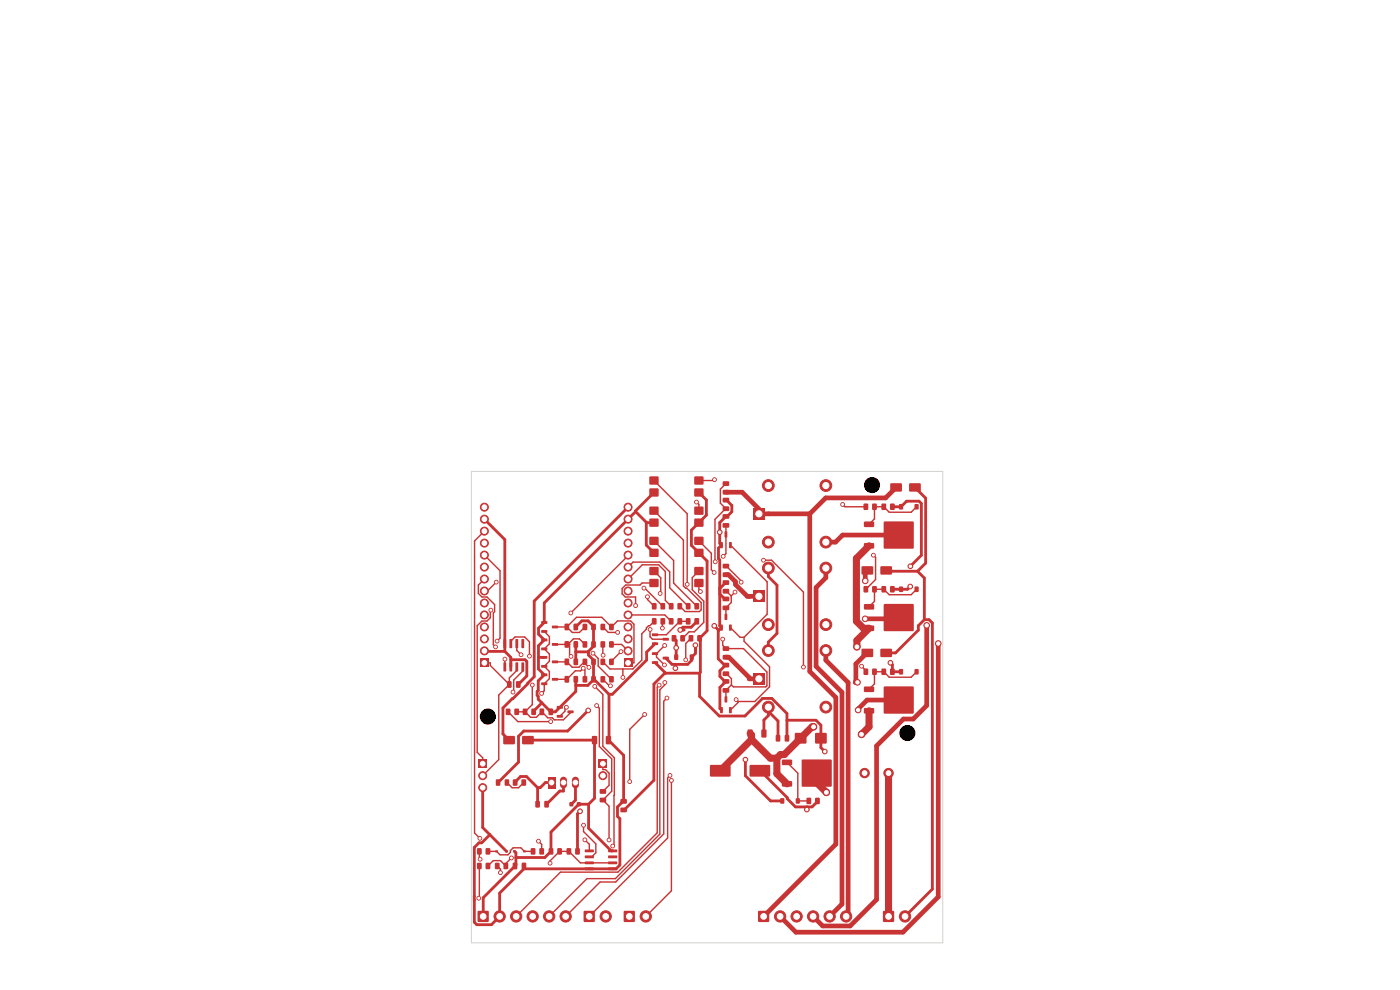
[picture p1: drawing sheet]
<svg xmlns="http://www.w3.org/2000/svg" width="297mm" height="210mm" viewBox="0 0 297 210" stroke-linecap="round" stroke-linejoin="round" font-family="sans-serif">
<g fill="#c83434">
<path d="M188.9 106.9l.7-.1 .2 .2v1l-.1 .2h-.7l-.2-.2z"/>
<path d="M187 106.9l.7-.1 .3 .2v1l-.2 .2h-.6l-.2-.2z"/>
<path d="M164.6 155.9h.7l.2 .1v1.1l-.1 .2h-.6l-.2-.1z"/>
<path d="M166.5 155.9h.7l.2 .1v1.1l-.1 .2h-.6l-.2-.1z"/>
<path d="M138.3 128l.7-.1 .3 .2v1l-.2 .2h-.6l-.2-.2z"/>
<path d="M140.2 128l.7-.1 .2 .2v1l-.1 .2h-.7l-.2-.2z"/>
<path d="M165.6 169.4h.7v1h-.7z"/>
<path d="M168.9 169.4h.7v1h-.7z"/>
<path d="M116.2 164.8h1.6v2.5h-1.6z"/>
</g>
<path d="M119.5 165.5v1M122.1 165.5v1" fill="none" stroke="#c83434" stroke-width="1.5"/>
<g fill="#c83434">
<path d="M183.3 110.7l2-.1 .2 .3-.1 .8-.2 .1h-1.8l-.1-.2z"/>
<path d="M187.5 110.7h6.3v5.6h-6.3z"/>
<path d="M183.3 115.3l2-.1 .2 .2-.1 .8-.2 .2h-1.8l-.1-.3z"/>
<path d="M113.6 169.9h.7l.2 .1v1.1l-.1 .2h-.6l-.2-.1z"/>
<path d="M115.5 169.9h.7l.2 .1v1.1l-.1 .2h-.6l-.2-.1z"/>
<path d="M142.5 134.8l.7-.1 .3 .2v1l-.2 .2h-.6l-.2-.2z"/>
<path d="M144.4 134.8l.7-.1 .2 .2v1l-.1 .2h-.7l-.2-.2z"/>
<path d="M145.5 128l.7-.1 .3 .2v1l-.2 .2h-.6l-.2-.2z"/>
<path d="M147.4 128l.7-.1 .2 .2v1l-.1 .2h-.7l-.2-.2z"/>
<path d="M153.4 139l1.1-.1 .2 .3v.6l-.3 .1h-.9l-.2-.2z"/>
<path d="M153.4 137.1h1.1l.2 .2v.6l-.3 .2h-.9l-.2-.2z"/>
<path d="M145.5 131.2l.7-.1 .3 .2v1l-.2 .2h-.6l-.2-.2z"/>
<path d="M147.4 131.2l.7-.1 .2 .2v1l-.1 .2h-.7l-.2-.2z"/>
<path d="M153.4 104l1.1-.1 .2 .3v.6l-.3 .1h-.9l-.2-.2z"/>
<path d="M153.4 102.1h1.1l.2 .2v.6l-.3 .2h-.9l-.2-.2z"/>
<path d="M138.3 131.2l.7-.1 .3 .2v1l-.2 .2h-.6l-.2-.2z"/>
<path d="M140.2 131.2l.7-.1 .2 .2v1l-.1 .2h-.7l-.2-.2z"/>
<path d="M153.3 111h1.3l.1 .2v.6l-.2 .2-1.1-.1-.1-.2z"/>
<path d="M153.3 109.1h1.3l.1 .2v.6l-.2 .2-1.1-.1-.1-.2z"/>
<path d="M123.6 136.1l.7-.1 .3 .2v1l-.2 .2h-.6l-.2-.2z"/>
<path d="M125.5 136.1l.7-.1 .2 .2v1l-.1 .2h-.7l-.2-.2z"/>
<path d="M132.4 193.3h2.2v2.2h-2.2z"/>
</g>
<circle cx="137" cy="194.4" r="1.2" fill="#c83434" stroke="#c83434" stroke-width=".21"/>
<g fill="#c83434">
<path d="M182.8 120.2h2.4v1.6h-2.4z"/>
<path d="M186.8 120.2h2.4v1.6h-2.4z"/>
<path d="M116.4 180l.7-.1 .3 .2v1l-.2 .2h-.6l-.2-.2z"/>
<path d="M118.3 180l.7-.1 .2 .2v1l-.1 .2h-.6l-.3-.2z"/>
</g>
<g fill="#c83434" stroke="#c83434" stroke-width=".21">
<circle cx="188.5" cy="164" r="1"/>
<circle cx="183.4" cy="164" r="1"/>
</g>
<g fill="#c83434">
<path d="M171.1 169.3l.7-.1 .3 .2v1l-.2 .2h-.6l-.2-.2z"/>
<path d="M173 169.3l.7-.1 .2 .2v1l-.1 .2h-.7l-.2-.2z"/>
<path d="M127.3 169.3l1.1-.1 .2 .3v.6l-.3 .1h-.9l-.2-.2z"/>
<path d="M127.3 167.4h1.1l.2 .2v.6l-.3 .2h-.9l-.2-.2z"/>
<path d="M123.9 193.3h2.2v2.2h-2.2z"/>
</g>
<circle cx="128.5" cy="194.4" r="1.2" fill="#c83434" stroke="#c83434" stroke-width=".21"/>
<g fill="#c83434">
<path d="M183.2 106.9l.7-.1 .3 .2v1l-.2 .2h-.6l-.2-.2z"/>
<path d="M185.1 106.9l.7-.1 .2 .2v1l-.1 .2h-.7l-.2-.2z"/>
<path d="M101.4 193.3h2.2v2.2h-2.2z"/>
</g>
<g fill="#c83434" stroke="#c83434" stroke-width=".21">
<circle cx="106" cy="194.4" r="1.2"/>
<circle cx="109.5" cy="194.4" r="1.2"/>
<circle cx="113" cy="194.4" r="1.2"/>
<circle cx="116.5" cy="194.4" r="1.2"/>
<circle cx="120" cy="194.4" r="1.2"/>
</g>
<g fill="#c83434">
<path d="M153.4 107.5l1.1-.1 .2 .3v.6l-.3 .1h-.9l-.2-.2z"/>
<path d="M153.4 105.6h1.1l.2 .2v.6l-.3 .2h-.9l-.2-.2z"/>
<path d="M152.8 132.5l.5 .1v1.2l-.5-.1z"/>
<path d="M154.7 132.5l.5 .1v1.2l-.5-.1z"/>
<path d="M153.7 130.2l.6 .1-.1 1.2-.5-.1z"/>
<path d="M188.9 124.4l.7-.1 .2 .2v1l-.1 .2h-.7l-.2-.2z"/>
<path d="M187 124.4l.7-.1 .3 .2v1l-.2 .2h-.6l-.2-.2z"/>
<path d="M112.6 180l.7-.1 .3 .2v1l-.2 .2h-.6l-.2-.2z"/>
<path d="M114.5 180l.7-.1 .2 .2v1l-.1 .2h-.6l-.3-.2z"/>
<path d="M190.8 142h.7v1h-.7z"/>
<path d="M194.1 142h.7v1h-.7z"/>
<path d="M137.8 120.3h1.9v1.6h-1.9z"/>
<path d="M137.8 122.9h1.9v1.6h-1.9z"/>
<path d="M147.3 122.9h1.9v1.6h-1.9z"/>
<path d="M147.3 120.3h1.9v1.6h-1.9z"/>
<path d="M101.6 161.2h1.6v1.7h-1.6z"/>
</g>
<g fill="#c83434" stroke="#c83434" stroke-width=".21">
<circle cx="102.4" cy="164.5" r=".85"/>
<circle cx="102.4" cy="167.1" r=".85"/>
</g>
<g fill="#c83434">
<path d="M137.8 107.5h1.9v1.6h-1.9z"/>
<path d="M137.8 110.1h1.9v1.6h-1.9z"/>
<path d="M147.3 110.1h1.9v1.6h-1.9z"/>
<path d="M147.3 107.5h1.9v1.6h-1.9z"/>
<path d="M153.4 142.5l1.1-.1 .2 .3v.6l-.3 .1h-.9l-.2-.2z"/>
<path d="M153.4 140.6h1.1l.2 .2v.6l-.3 .2h-.9l-.2-.2z"/>
<path d="M188.9 141.9l.7-.1 .2 .2v1l-.1 .2h-.7l-.2-.2z"/>
<path d="M187 141.9l.7-.1 .3 .2v1l-.2 .2h-.6l-.2-.2z"/>
<path d="M114.8 142.9h1.2l.1 .5h-1.2z"/>
<path d="M114.8 144.8h1.2l.1 .5h-1.2z"/>
<path d="M117.1 143.8h1.2l.1 .5-1.2 .1z"/>
<path d="M114.8 139.2h1.2l.1 .5h-1.2z"/>
<path d="M114.8 141.1h1.2l.1 .5h-1.2z"/>
<path d="M117.1 140.1h1.2l.1 .5-1.2 .1z"/>
<path d="M141.9 131.2l.7-.1 .3 .2v1l-.2 .2h-.6l-.2-.2z"/>
<path d="M143.8 131.2l.7-.1 .2 .2v1l-.1 .2h-.7l-.2-.2z"/>
<path d="M183.3 145.7l2-.1 .2 .3-.1 .8-.2 .1h-1.8l-.1-.2z"/>
<path d="M187.5 145.7h6.3v5.6h-6.3z"/>
<path d="M183.3 150.3l2-.1 .2 .2-.1 .8-.2 .2h-1.8l-.1-.3z"/>
<path d="M182.8 137.7h2.4v1.6h-2.4z"/>
<path d="M186.8 137.7h2.4v1.6h-2.4z"/>
<path d="M105.2 165.4l.7-.1 .2 .2 .1 1-.2 .2h-.6l-.2-.2z"/>
<path d="M107.1 165.4l.7-.1 .2 .2v1l-.1 .2h-.6l-.2-.2z"/>
<path d="M119.8 132.3h.7l.2 .1 .1 1.1-.2 .2h-.6l-.2-.1z"/>
<path d="M121.7 132.3h.7l.2 .1v1.1l-.1 .2h-.6l-.2-.1z"/>
<path d="M107.3 150.4l.8-.1 .2 .2v1l-.2 .2h-.6l-.2-.2z"/>
<path d="M109.2 150.4l.7-.1 .2 .2v1l-.1 .2h-.7l-.2-.2z"/>
<path d="M138.3 138.4h1.2l.1 .5h-1.2z"/>
<path d="M138.3 140.3h1.2l.1 .5h-1.2z"/>
<path d="M140.6 139.3h1.2l.1 .5-1.2 .1z"/>
<path d="M105 183.1l.8-.1 .2 .2v1l-.2 .2h-.6l-.2-.2z"/>
<path d="M106.9 183.1l.7-.1 .2 .2v1l-.1 .2h-.7l-.2-.2z"/>
<path d="M110.9 150.4l.7-.1 .3 .2v1l-.2 .2h-.6l-.2-.2z"/>
<path d="M112.8 150.4l.7-.1 .2 .2v1l-.1 .2h-.7l-.2-.2z"/>
<path d="M106.8 156.2h2.4v1.6h-2.4z"/>
<path d="M110.8 156.2h2.4v1.6h-2.4z"/>
<path d="M108.8 165.4l.7-.1 .3 .2v1l-.2 .2h-.6l-.2-.2z"/>
<path d="M110.7 165.4l.7-.1 .2 .2v1l-.1 .2h-.7l-.2-.2z"/>
<path d="M131.7 171.4l1.1-.1 .2 .3v.6l-.2 .1h-1l-.2-.2z"/>
<path d="M131.7 169.5h1.1l.2 .2v.6l-.2 .2h-1l-.2-.2z"/>
<path d="M127.4 143.5l.8-.1 .2 .2v1l-.2 .2h-.6l-.2-.2z"/>
<path d="M129.3 143.5l.7-.1 .2 .2v1l-.1 .2h-.7l-.2-.2z"/>
<path d="M159.7 125.3h2.5v2.5h-2.5z"/>
</g>
<g fill="#c83434" stroke="#c83434" stroke-width=".21">
<circle cx="163" cy="132.5" r="1.25"/>
<circle cx="175.2" cy="132.5" r="1.25"/>
<circle cx="175.2" cy="120.5" r="1.25"/>
<circle cx="163" cy="120.5" r="1.25"/>
</g>
<g fill="#c83434">
<path d="M119.8 136h.7l.2 .1 .1 1.1-.2 .2h-.6l-.2-.1z"/>
<path d="M121.7 136h.7l.2 .1v1.1l-.1 .2h-.6l-.2-.1z"/>
<path d="M114.5 150.3h.7l.2 .1 .1 1.1-.2 .2h-.6l-.2-.1z"/>
<path d="M116.4 150.3h.7l.2 .1 .1 1.1-.2 .2h-.6l-.2-.1z"/>
<path d="M153.3 146h1.3l.1 .2v.6l-.2 .2-1.1-.1-.1-.2z"/>
<path d="M153.3 144.1h1.3l.1 .2v.6l-.2 .2-1.1-.1-.1-.2z"/>
<path d="M143.1 138.9h.7v1h-.7z"/>
<path d="M146.4 138.9h.7v1h-.7z"/>
<path d="M114.8 131.8h1.2l.1 .5h-1.2z"/>
<path d="M114.8 133.7h1.2l.1 .5h-1.2z"/>
<path d="M117.1 132.7h1.2l.1 .5-1.2 .1z"/>
<path d="M119.8 139.7h.7l.2 .1 .1 1.1-.2 .2h-.6l-.2-.1z"/>
<path d="M121.7 139.7h.7l.2 .1v1.1l-.1 .2h-.6l-.2-.1z"/>
<path d="M127.4 139.8l.8-.1 .2 .2v1l-.2 .2h-.6l-.2-.2z"/>
<path d="M129.3 139.8l.7-.1 .2 .2v1l-.1 .2h-.7l-.2-.2z"/>
<path d="M159.7 107.8h2.5v2.5h-2.5z"/>
</g>
<g fill="#c83434" stroke="#c83434" stroke-width=".21">
<circle cx="163" cy="115" r="1.25"/>
<circle cx="175.2" cy="115" r="1.25"/>
<circle cx="175.2" cy="103" r="1.25"/>
<circle cx="163" cy="103" r="1.25"/>
</g>
<path d="M159.7 142.8h2.5v2.5h-2.5z" fill="#c83434"/>
<g fill="#c83434" stroke="#c83434" stroke-width=".21">
<circle cx="163" cy="150" r="1.25"/>
<circle cx="175.2" cy="150" r="1.25"/>
<circle cx="175.2" cy="138" r="1.25"/>
<circle cx="163" cy="138" r="1.25"/>
</g>
<g fill="#c83434">
<path d="M118.1 149.8h1.2l.1 .5h-1.2z"/>
<path d="M118.1 151.7h1.2l.1 .5h-1.2z"/>
<path d="M120.4 150.7h1.2l.1 .5-1.2 .1z"/>
<path d="M153.3 128.5h1.3l.1 .2v.6l-.2 .2-1.1-.1-.1-.2z"/>
<path d="M153.3 126.6h1.3l.1 .2v.6l-.2 .2-1.1-.1-.1-.2z"/>
<path d="M183.2 124.4l.7-.1 .3 .2v1l-.2 .2h-.6l-.2-.2z"/>
<path d="M185.1 124.4l.7-.1 .2 .2v1l-.1 .2h-.7l-.2-.2z"/>
<path d="M108.8 183h.7l.2 .1v1.1l-.1 .2h-.6l-.2-.1z"/>
<path d="M110.7 183h.7l.2 .1v1.1l-.1 .2h-.6l-.2-.1z"/>
<path d="M153.4 121.5l1.1-.1 .2 .3v.6l-.3 .1h-.9l-.2-.2z"/>
<path d="M153.4 119.6h1.1l.2 .2v.6l-.3 .2h-.9l-.2-.2z"/>
<path d="M137.8 113.9h1.9v1.6h-1.9z"/>
<path d="M137.8 116.5h1.9v1.6h-1.9z"/>
<path d="M147.3 116.5h1.9v1.6h-1.9z"/>
<path d="M147.3 113.9h1.9v1.6h-1.9z"/>
<path d="M114.8 135.5h1.2l.1 .5h-1.2z"/>
<path d="M114.8 137.4h1.2l.1 .5h-1.2z"/>
<path d="M117.1 136.4h1.2l.1 .5-1.2 .1z"/>
<path d="M101.2 180l.8-.1 .2 .2v1l-.2 .2h-.6l-.2-.2z"/>
<path d="M103.1 180l.7-.1 .2 .2v1l-.1 .2h-.7l-.2-.2z"/>
<path d="M165.9 161.2l2-.1 .2 .3-.1 .8-.2 .1h-1.8l-.1-.2z"/>
<path d="M170.1 161.2h6.3v5.6h-6.3z"/>
<path d="M165.9 165.8l2-.1 .2 .2-.1 .8-.2 .2h-1.8l-.1-.3z"/>
<path d="M124.1 180.2h1.8l.1 .5-1.9 .1z"/>
<path d="M124.1 181.5h1.8l.1 .5-1.9 .1z"/>
<path d="M124.1 182.8l1.8-.1 .1 .5-1.9 .1z"/>
<path d="M124.1 184h1.8l.1 .5-1.9 .1z"/>
<path d="M129 184h1.9v.5l-1.8 .1z"/>
<path d="M129 182.8l1.9-.1v.5l-1.8 .1z"/>
<path d="M129 181.5h1.9v.5l-1.8 .1z"/>
<path d="M129 180.2h1.9v.5l-1.8 .1z"/>
<path d="M141.9 128l.7-.1 .3 .2v1l-.2 .2h-.6l-.2-.2z"/>
<path d="M143.8 128l.7-.1 .2 .2v1l-.1 .2h-.7l-.2-.2z"/>
<path d="M106.8 140.5l.6 .1-.1 1.8h-.5z"/>
<path d="M108.1 140.5l.6 .1-.1 1.8h-.5z"/>
<path d="M109.4 140.5l.5 .1-.1 1.8h-.5z"/>
<path d="M110.6 140.5l.6 .1-.1 1.8h-.5z"/>
<path d="M110.6 135.6h.6l-.1 1.9-.5-.1z"/>
<path d="M109.4 135.6h.5l-.1 1.9-.5-.1z"/>
<path d="M108.1 135.6h.6l-.1 1.9-.5-.1z"/>
<path d="M106.8 135.6h.6l-.1 1.9-.5-.1z"/>
<path d="M137.8 101.1h1.9v1.6h-1.9z"/>
<path d="M137.8 103.7h1.9v1.6h-1.9z"/>
<path d="M147.3 103.7h1.9v1.6h-1.9z"/>
<path d="M147.3 101.1h1.9v1.6h-1.9z"/>
<path d="M123.6 139.8l.7-.1 .3 .2v1l-.2 .2h-.6l-.2-.2z"/>
<path d="M125.5 139.8l.7-.1 .2 .2v1l-.1 .2h-.7l-.2-.2z"/>
<path d="M187.4 193.3h2.2v2.2h-2.2z"/>
</g>
<circle cx="192" cy="194.4" r="1.2" fill="#c83434" stroke="#c83434" stroke-width=".21"/>
<g fill="#c83434">
<path d="M138.3 134.4h1.2l.1 .5h-1.2z"/>
<path d="M138.3 136.3h1.2l.1 .5h-1.2z"/>
<path d="M140.6 135.3h1.2l.1 .5-1.2 .1z"/>
<path d="M152.8 150l.5 .1v1.2l-.5-.1z"/>
<path d="M154.7 150l.5 .1v1.2l-.5-.1z"/>
<path d="M153.7 147.7l.6 .1-.1 1.2-.5-.1z"/>
<path d="M127.4 136.1l.8-.1 .2 .2v1l-.2 .2h-.6l-.2-.2z"/>
<path d="M129.3 136.1l.7-.1 .2 .2v1l-.1 .2h-.7l-.2-.2z"/>
<path d="M105.1 180.4h.5v.4h-.5z"/>
<path d="M107.2 180.4h.5v.4h-.5z"/>
<path d="M183.2 141.9l.7-.1 .3 .2v1l-.2 .2h-.6l-.2-.2z"/>
<path d="M185.1 141.9l.7-.1 .2 .2v1l-.1 .2h-.7l-.2-.2z"/>
<path d="M183.3 128.2l2-.1 .2 .3-.1 .8-.2 .1h-1.8l-.1-.2z"/>
<path d="M187.5 128.2h6.3v5.6h-6.3z"/>
<path d="M183.3 132.8l2-.1 .2 .2-.1 .8-.2 .2h-1.8l-.1-.3z"/>
<path d="M190.8 107h.7v1h-.7z"/>
<path d="M194.1 107h.7v1h-.7z"/>
<path d="M127.4 132.4l.8-.1 .2 .2v1l-.2 .2h-.6l-.2-.2z"/>
<path d="M129.3 132.4l.7-.1 .2 .2v1l-.1 .2h-.7l-.2-.2z"/>
<path d="M125.6 156.2l.8-.1 .3 .2v1.4l-.2 .2h-.7l-.2-.2z"/>
<path d="M128.6 156.2l.8-.1 .2 .2 .1 1.4-.2 .2h-.8l-.2-.2z"/>
<path d="M120.8 170.2h.8v.8h-.8z"/>
<path d="M122.4 170.2h.8v.8h-.8z"/>
<path d="M188.9 102.6h2.4v1.6h-2.4z"/>
<path d="M192.9 102.6h2.4v1.6h-2.4z"/>
<path d="M190.8 124.5h.7v1h-.7z"/>
<path d="M194.1 124.5h.7v1h-.7z"/>
<path d="M153.4 125l1.1-.1 .2 .3v.6l-.3 .1h-.9l-.2-.2z"/>
<path d="M153.4 123.1h1.1l.2 .2v.6l-.3 .2h-.9l-.2-.2z"/>
<path d="M158.6 154.8l.8-.1 .3 .2v1.3l-.2 .3h-.7l-.2-.2z"/>
<path d="M161.6 154.8l.8-.1 .2 .2v1.3l-.1 .3h-.8l-.2-.2z"/>
<path d="M101.2 183.1l.8-.1 .2 .2v1l-.2 .2h-.6l-.2-.2z"/>
<path d="M103.1 183.1l.7-.1 .2 .2v1l-.1 .2h-.7l-.2-.2z"/>
<path d="M152.8 115l.5 .1v1.2l-.5-.1z"/>
<path d="M154.7 115l.5 .1v1.2l-.5-.1z"/>
<path d="M153.7 112.7l.6 .1-.1 1.2-.5-.1z"/>
<path d="M120.2 180l.7-.1 .3 .2v1l-.2 .2h-.6l-.2-.2z"/>
<path d="M122.1 180l.7-.1 .2 .2v1l-.1 .2h-.7l-.2-.2z"/>
<path d="M108.9 180.4h.5v.4h-.5z"/>
<path d="M111 180.4h.5v.4h-.5z"/>
<path d="M150.7 162.3h4.1l.2 .2v2.1l-.3 .2-3.9-.1-.2-.2z"/>
<path d="M159.1 162.3h4.1l.2 .2v2.1l-.2 .2-4-.1-.2-.2z"/>
<path d="M119.8 143.4h.7l.2 .1 .1 1.1-.2 .2h-.6l-.2-.1z"/>
<path d="M121.7 143.4h.7l.2 .1v1.1l-.1 .2h-.6l-.2-.1z"/>
<path d="M168.7 155.5h2.3v2.2h-2.3z"/>
<path d="M173 155.5h2.3v2.2h-2.3z"/>
<path d="M123.6 132.4l.7-.1 .3 .2v1l-.2 .2h-.6l-.2-.2z"/>
<path d="M125.5 132.4l.7-.1 .2 .2v1l-.1 .2h-.7l-.2-.2z"/>
<path d="M107.6 144.5h.7l.2 .1v1.1l-.1 .2h-.6l-.2-.1z"/>
<path d="M109.5 144.5h.7l.2 .1 .1 1.1-.2 .2h-.6l-.2-.1z"/>
<path d="M127 161.2h1.7v1.7h-1.7z"/>
</g>
<circle cx="127.9" cy="164.5" r=".85" fill="#c83434" stroke="#c83434" stroke-width=".21"/>
<g fill="#c83434">
<path d="M146.1 134.8l.7-.1 .3 .2v1l-.2 .2h-.6l-.2-.2z"/>
<path d="M148 134.8l.7-.1 .2 .2v1l-.1 .2h-.6l-.3-.2z"/>
<path d="M123.6 143.5l.7-.1 .3 .2v1l-.2 .2h-.6l-.2-.2z"/>
<path d="M125.5 143.5l.7-.1 .2 .2v1l-.1 .2h-.7l-.2-.2z"/>
<path d="M160.9 193.3h2.2v2.2h-2.2z"/>
</g>
<g fill="#c83434" stroke="#c83434" stroke-width=".21">
<circle cx="165.5" cy="194.4" r="1.2"/>
<circle cx="169" cy="194.4" r="1.2"/>
<circle cx="172.5" cy="194.4" r="1.2"/>
<circle cx="176" cy="194.4" r="1.2"/>
<circle cx="179.5" cy="194.4" r="1.2"/>
</g>
<path d="M101.9 139.8h1.7v1.7h-1.7z" fill="#c83434"/>
<g fill="#c83434" stroke="#c83434" stroke-width=".21">
<circle cx="102.8" cy="138.1" r=".85"/>
<circle cx="102.8" cy="135.5" r=".85"/>
<circle cx="102.8" cy="133" r=".85"/>
<circle cx="102.8" cy="130.4" r=".85"/>
<circle cx="102.8" cy="127.9" r=".85"/>
<circle cx="102.8" cy="125.4" r=".85"/>
<circle cx="102.8" cy="122.8" r=".85"/>
<circle cx="102.8" cy="120.3" r=".85"/>
<circle cx="102.8" cy="117.7" r=".85"/>
<circle cx="102.8" cy="115.2" r=".85"/>
<circle cx="102.8" cy="112.7" r=".85"/>
<circle cx="102.8" cy="110.1" r=".85"/>
<circle cx="102.8" cy="107.6" r=".85"/>
</g>
<path d="M132.4 139.8h1.7v1.7h-1.7z" fill="#c83434"/>
<g fill="#c83434" stroke="#c83434" stroke-width=".21">
<circle cx="133.2" cy="138.1" r=".85"/>
<circle cx="133.2" cy="135.5" r=".85"/>
<circle cx="133.2" cy="133" r=".85"/>
<circle cx="133.2" cy="130.4" r=".85"/>
<circle cx="133.2" cy="127.9" r=".85"/>
<circle cx="133.2" cy="125.4" r=".85"/>
<circle cx="133.2" cy="122.8" r=".85"/>
<circle cx="133.2" cy="120.3" r=".85"/>
<circle cx="133.2" cy="117.7" r=".85"/>
<circle cx="133.2" cy="115.2" r=".85"/>
<circle cx="133.2" cy="112.7" r=".85"/>
<circle cx="133.2" cy="110.1" r=".85"/>
<circle cx="133.2" cy="107.6" r=".85"/>
<circle cx="158.1" cy="161.1" r=".5"/>
<circle cx="188.9" cy="140.6" r=".5"/>
<circle cx="193.1" cy="120.1" r=".5"/>
<circle cx="143.4" cy="137.4" r=".5"/>
<circle cx="193.1" cy="124.4" r=".5"/>
<circle cx="171.2" cy="171.7" r=".5"/>
<circle cx="175" cy="159.4" r=".5"/>
<circle cx="137.4" cy="126.6" r=".4"/>
<circle cx="136.6" cy="124.8" r=".4"/>
<circle cx="145.8" cy="124" r=".4"/>
<circle cx="151.5" cy="132.8" r=".5"/>
<circle cx="152.7" cy="112.9" r=".5"/>
<circle cx="144.3" cy="133.6" r=".5"/>
<circle cx="123.1" cy="172.1" r=".5"/>
<circle cx="172.6" cy="154.2" r=".7"/>
<circle cx="181.8" cy="137.2" r=".7"/>
<circle cx="182.8" cy="155.8" r=".7"/>
<circle cx="181.9" cy="144.7" r=".6"/>
<circle cx="153.3" cy="135.6" r=".4"/>
<circle cx="151.7" cy="119.2" r=".4"/>
<circle cx="153.4" cy="118" r=".4"/>
<circle cx="105.3" cy="123.5" r=".4"/>
<circle cx="132.1" cy="143.7" r=".4"/>
<circle cx="141" cy="144.8" r=".4"/>
<circle cx="140.5" cy="133.2" r=".4"/>
<circle cx="140" cy="125.9" r=".4"/>
<circle cx="121.1" cy="139.2" r=".4"/>
<circle cx="112.3" cy="139.2" r=".4"/>
<circle cx="126.6" cy="149.7" r=".4"/>
<circle cx="129.2" cy="178.2" r=".4"/>
<circle cx="133.6" cy="165.8" r=".4"/>
<circle cx="136.8" cy="151.6" r=".4"/>
<circle cx="142.4" cy="165.6" r=".4"/>
<circle cx="110.5" cy="138.9" r=".4"/>
<circle cx="199" cy="136.5" r=".6"/>
<circle cx="183.6" cy="123.2" r=".6"/>
<circle cx="116.7" cy="183.1" r=".4"/>
<circle cx="101.6" cy="190.5" r=".4"/>
<circle cx="175.3" cy="168.1" r=".7"/>
<circle cx="142.1" cy="164.5" r=".4"/>
<circle cx="116.8" cy="153.1" r=".4"/>
<circle cx="101.9" cy="182.3" r=".4"/>
<circle cx="178.8" cy="107" r=".4"/>
<circle cx="151.6" cy="101.7" r=".4"/>
<circle cx="139.8" cy="145.3" r=".4"/>
<circle cx="131" cy="134.2" r=".4"/>
<circle cx="127.9" cy="139" r=".4"/>
<circle cx="126.2" cy="145.6" r=".4"/>
<circle cx="130" cy="179.5" r=".4"/>
<circle cx="129.5" cy="145.5" r=".4"/>
<circle cx="141.5" cy="148.1" r=".4"/>
<circle cx="156.2" cy="148.4" r=".4"/>
<circle cx="114.9" cy="147.1" r=".4"/>
<circle cx="106.2" cy="185.1" r=".4"/>
<circle cx="120.2" cy="150" r=".4"/>
<circle cx="157.2" cy="123.5" r=".4"/>
<circle cx="155.9" cy="125.6" r=".4"/>
<circle cx="114.2" cy="178.4" r=".4"/>
<circle cx="123.8" cy="175" r=".4"/>
<circle cx="137.9" cy="133.5" r=".4"/>
<circle cx="134.8" cy="128.5" r=".4"/>
<circle cx="141" cy="136.9" r=".4"/>
<circle cx="145.5" cy="140" r=".4"/>
<circle cx="141" cy="141.1" r=".4"/>
<circle cx="148.6" cy="125.5" r=".4"/>
<circle cx="104.1" cy="129.4" r=".4"/>
<circle cx="121.1" cy="130" r=".4"/>
<circle cx="185.3" cy="117.8" r=".4"/>
<circle cx="147.7" cy="106.5" r=".4"/>
<circle cx="123.7" cy="141.8" r=".4"/>
<circle cx="125.8" cy="138.6" r=".4"/>
<circle cx="124.9" cy="141.6" r=".4"/>
<circle cx="131.7" cy="138.2" r=".4"/>
<circle cx="182" cy="150.6" r=".6"/>
<circle cx="147.5" cy="136.9" r=".5"/>
<circle cx="143.3" cy="141.7" r=".5"/>
<circle cx="124.8" cy="150.7" r=".5"/>
<circle cx="112.9" cy="145.3" r=".4"/>
<circle cx="101.8" cy="177.8" r=".4"/>
<circle cx="124.1" cy="178.2" r=".4"/>
<circle cx="108.5" cy="182" r=".4"/>
<circle cx="183.5" cy="131.3" r=".6"/>
<circle cx="196.6" cy="132.7" r=".6"/>
<circle cx="182.8" cy="141.3" r=".4"/>
<circle cx="162" cy="118.8" r=".4"/>
<circle cx="170.4" cy="141.5" r=".4"/>
<circle cx="151.5" cy="121.5" r=".4"/>
<circle cx="107.1" cy="139.8" r=".4"/>
<circle cx="105.1" cy="137.2" r=".4"/>
<circle cx="105.5" cy="136" r=".4"/>
<circle cx="108.8" cy="146.8" r=".4"/>
</g>
<g fill="none" stroke="#c83434" stroke-width=".6">
<path d="M102.8 110.1l4.3 4.4v23.7M133.2 107.6l-19.9 19.9v16.1l-6.6 6.6v5.5l1.3 1.3M134.8 108.5l-19.3 19.4v4.2l-1.3 1.2v1.2l1.3 1.3-1.3 1.2v4.9l1.3 1.3-1.3 1.2v2.1l-.3 .2v.8l.3 .2v.6l2.6 2.7h1l4.3-4.3v-2.6M134.8 108.5l2.4 2.4M137.2 110.9l-.1 4.7 1.6 1.7M137.2 110.9h1.5M138.7 104.5l-3.9 3.9v.1M148.3 104.5l1.6 1.6v3.2l-3.2 3.2v3.2l3.3 3.3v14.8l-1.6 1.6 .2 .2v7l-.2 .2M154 106.1l1.3 1.1v1.4l-2.6 2.3v4.4l.3 .3-.6 .7v2.2l.3 .3v14l.3 .3-.5 .6M189.3 107.5h1.8l1.2-1.2h2.7l.5 .5v11l-2.4 2.3M194.1 103.4l2.3 2.3v13.8l-1.7 1.7M102.8 138.1l4.3 .1"/>
<path d="M107.1 138.2l1.3 1.2v2.1M108.4 139.9h3l.4 .4v3.1l-1.8 1.8M114.2 139.5h1.3M122.1 136.7v3.7M122.1 133l1.3-1.3h1.4l1.1 1.2v4.2l-1.1 1.1v.8l1.1 1v4.2l-1.2 1.2h-2.6M122.1 138.3h2.7M139 136.6l-1.8 1.7v1.7l-7.3 7.3h-.7M143 135.4l.4 .5v3.5M147.5 136.9v1.7l-.8 .8v.7l-.8 .8h-3.3l-1.4-1.3M147.8 131.8l-1.2 1.3h-1.7l-.6 .5h.8M151.5 132.8l1 .9M152.5 133.7l-.1 6.1 1.4 1.4"/>
<path d="M152.5 133.7h.1M152.7 124.8h.1M152.7 124.8v1.2l1 1.1h.3M154 123.6l-1.3 1.2M163 120.5v1.8l1.8 1.8v10.3l-1.8 1.8v1.8M188 121l.2 .2h6.5M193.1 124.4l-.6 .6h-3.2M194.7 121.2l1.4 1.4v8.9M196.1 131.5h1l.7 .7v56.4l-5.8 5.8M196.1 131.5l-1.3 1.2v1l-4.8 4.8h-2M112 157h14.1v12.3l-1.2 1.3M114.9 149.1l-1.7 1.7v.2"/>
<path d="M124.8 150.7l-4.4 4.4h-9.3l-1.1 1.1v5.5l-4.3 4.3M125.9 144.1l3.3 3.2M129.2 147.3v9.6l-.1 .1 3.2 3.2v9.8l-1.3 1.2v2l.5 .5v9.8l-.8 .8h-19.5M139 140.6l2 2v.2M141 142.8l-2.3 2.3v20.4l-6.4 6.3M141 142.8h7.4M143.3 140.9v.8M148.4 142.8v4.9l4.2 4.2h5.4l3.8-3.7h1.9l3.2 3.2v5.2M154 141.1l-1.3 1.2v1.2l1.2 1.2M154 144.6l-1.3 1.2v4.5l.3 .3M163 150v1.8l-.9 .9v2.9M163 150.9l2.1 2.1v3.6"/>
<path d="M166.9 152.8h6.2l1 1v4.8l.9 .8M188.9 140.6l.4 .4v1.5h1.8M102.4 167.1v8.5l1.5 1.5M103.9 177.1l3.5 3.5M103.9 177.1l-1.7 1.7h-.6l-1 1v15.8l.6 .6h3l1.8-1.8v-4.9l5.2-5.2M109.3 166l1.1-1.3h1.3l2.3 2.4M114 167.1v3.5M117 166h-1.3l-1.1 1.1h-.6M119.5 166v1.8h-.8l-2.8 2.8M122.1 166v3.7l-.9 .9M123.1 171.9v.2l-.6 .5v8M124.9 170.6v5.1l4.8 4.8h.3"/>
<path d="M124.9 170.6h-2.1l-5.9 5.9v4.1l-1.3 1.3h-6.2M158.1 161.1v3.5l5.4 5.3h2.4M161.2 163.5l5.8 5.7v.2l1.8 1.8h3.5l1.1-1.3M171.2 171.2v.5M100.6 190.9h.1M100.6 190.1h.1M102.5 194.4h.1M109.1 180.6l.3 .3v2.6l-6.9 6.9v4M111.2 183.7v.6"/>
</g>
<g fill="none" stroke="#c83434" stroke-width=".3">
<path d="M102.8 112.7l-2.1 2.1v61.9l1.1 1.1M102.8 117.8l3.3 3.3v14.3l-.6 .6M133.2 117.8l-12.1 12.2M138.7 101.9l7.1 7.1v15M138.7 108.3l6.3 6.3v9.7l.5 .5h.2l3.1 3v1.6l-.4 .3h-3.1l-1.1-1.1M138.7 114.7l4.2 4.2v4.8l4.9 4.9M147.7 106.5l.6 .5v1.3M148.3 114.7l2.6 2.7v3.5l.6 .6M151.6 101.7l-.2 .2h-3.1M154 107.9h.1M154 107.9l-2.3 2.3v9M154 111.5v5.9l-.6 .6"/>
<path d="M154 102.6l-1.2 1.2v2.9l1.2 1.2M154.9 115.6l7.8 7.8v6.9l-4.8 4.9M162 118.8h1.7l6.7 6.8v15.9M178.8 107l.4 .5h4.5M185.3 117.8l.4 .4v4.7l-2 2.1M194.4 107.5l-1.1 1.2h-4.7l-1.1-1.2h-2v2.6l-1.1 1.1M102.8 122.8l-1.3 1.3v1.8l.7 .7h1.1l1.6 1.7v1.5l-.2 .2v6.8l.4 .4M104 129.4h.1l-.1 .1v1.5l-.7 .7h-1.1l-1 1v26.9l1.2 1.1v1.3M105.3 123.5l-1.9 1.9h-.6M107.1 139.8v1.7M108.4 136.5v-.5l.9-.9h2l1 1v3.1M109.6 136.5v1.5l.9 .9"/>
<path d="M115.5 134l1.1 1v1.6l-1.1 1.1 1.1 1v1.6l-1.1 1.1 1 1v1.6l-1 1.1v1.4l-.6 .6M117.7 136.7h3.1M117.7 133h2.5M120.2 133l2.1-2.1h5.4l2 2.1 1.3-1.3h2.8l.7 .7v8.2h-1.3M120.2 133l1.2 1.2h1.5l1.2-1.2M124.1 136.7l-1.2-1.2h-1.3l-.8 .8v2.6l.3 .3M125.8 138.6l1.1 1.1v1.6l2.8 2.8M127.9 133l1.1 1.2 2 .1M127.9 136.7v2.3M129.7 136.7h2.2l1.3 1.4M131.7 138.2l-2 2.2M133.2 120.3l1.1-1.1h5.7l2.1 2.1v3.4l3.9 3.9"/>
<path d="M133.2 130.5h7.8l1.4 1.3M133.2 122.8l3.1-3h3.4l1.4 1.4v6.2l1.3 1.2M136.6 124.8h.2l3.8 3.8M137.4 126.6v.6l1.4 1.4M137.9 133.5v1.6l.5 .5h2.8M138.7 121.1l1.5 1.5v3.2l-.2 .1h.2M138.7 123.7h-2.5l-.4 .4h-3.1l-.7 .8v1.1l.7 .6h2.1v1.9M138.8 131.8l-.9 .9h-.3l-.5 .5v.3l-1 .9v5.6l-1.8 1.9h-4.9l-1.5-1.5M139 138.7h.3M139.3 138.7v.7l1.7 1.7M140.6 131.8l-.1 1.4M141 136.9l-1.7 1.8"/>
<path d="M146 131.8h-1.8l-2.8 2.9h-2.4M146.6 135.4l-1.1 1.1v3.5M148.3 121.1l-1.4 1.4v2.6l2.4 2.4v4.5l-2 2h-1.1l-1.4 1.4M148.3 123.7v1.5l.3 .3M153.3 135.6v1.3l.7 .7h3.7l5 5v2.9l-.3 .2h-6.8l-.4-.4M154 120.1l3.2 3.1v.3M154 125.4l1.1 1M154.9 133.1l2.1 2.1h.9M155.1 126.4h.1M155.1 126.4v1.4l-1.1 1.2v1.9M155.9 125.6l-.8 .8M157.9 135.2v.8l5.4 5.4v4.3l-3.2 3.1h-3.5"/>
<path d="M194.4 125l-1.1 1.2h-4.7l-1.1-1.2h-2v2.6l-1.1 1.1M102.8 140.6h1.2v.6l4.1 4M107.8 151l2.1 2.1h6.9M108.1 145.2l-2.3 2.2v13.7l-3.4 3.4M109.6 151h1.8M109.6 141.5v.7l-1.5 1.6v1.4M110.9 141.5v.8l-1.9 2v2.4l-.2 .1M111.4 151l1.1 1.2h1.3l1.1-1.2 1.3 1.3h1l.4 .4h1.9l1.5-1.5v-.2M112.9 145.3v4.2l-1.5 1.5M117.7 144.1h2.5l1.8-1.8h1.2l.5-.5 .4 .3v2M117.7 140.4h2.5l1.2 1.1h1.4l1.3-1.1v.3l.8 .9M120.2 150l-.3 .3v.6l-1.1 1.1"/>
<path d="M126.2 145.6l1.7 1.7v11l2.4 2.4v18.5l-.3 .3M126.6 149.7l.5 .5v8.1l2.7 2.7v6.8l-1.9 1.9 1.3 1.3v7.2M127.9 144.1l1.4 1.4h.2M132.1 141.9v1.8M136.8 151.6l-3.2 3.1v11.1M139.8 145.3l-.4 .4v31l-8.3 8.3h-12.2l-9.4 9.4M141 141.1h.1M141 144.8v.5l-1 1v30.6l-9.5 9.5h-6l-8 8M141.5 148.1l-.7 .7v28.1l-10.2 10.2h-3.3l-7.3 7.3M154 142.9l1.2 1.1v1.3M155.2 145.3l-1.2 1.2v1.9M156.2 148.4l.4 .4"/>
<path d="M156.6 148.8v.2l-1.7 1.6M182.8 141.3l.9 .9v.3M194.4 142.5l-1.1 1.2h-4.7l-1.1-1.2h-2v2.6l-1.1 1.1M107.5 166l1.1 1.1h1.4l1.1-1.1M114.2 178.4l.7 .7v1.5M123.8 175v1.4l2.6 2.6v1.9l-.9 .9h-.5M124.1 178.2l.9 .9v1.4M127.9 162v1.3h.5l.8 .7v2.6l-1.3 1.3M142.1 164.5l-.5 .5v12.8l-16.6 16.6M142.4 165.6v23.4l-5.4 5.4M167 161.7l2.2 2.3v5.9h2.4M101.7 180.6v1.5l.2 .2"/>
<path d="M101.7 183.7v6.7l-.1 .1M103.5 180.6h1.9l.7 .7h1.7l.5-.5v-.4l.6-.6h1.6l.7 .8h1.9M105.5 183.7l.7 .7v.7M108.5 182l-1.2 1.2v.5l-1.1-1.1h-1.6l-1.1 1.1M130 183h-6.9l-2.4-2.4h-2l-2 2v.5"/>
</g>
<g fill="none" stroke="#c83434" stroke-width="1">
<path d="M154 104.4h3.4l4.6 4.6M161 109h10.8M171.8 109v33.4l5.5 5.6v31.1l-15.3 15.3M190.1 103.4l-2.2 2.2h-12.7l-3.4 3.4M190.7 113.5h-11.9l-1.5 1.5h-2.1M154 139.4h.6l4.3 4.3v.3h2.1M154 121.9h.5l1.5 1.5v.6l2.5 2.5h2.5M158.9 126.5h.1M175.2 120.5v2.1l-2.1 2v16.8l5.5 5.5v44.9l-2.6 2.6M175.2 138v2.1l4.7 4.7v49.2l-.4 .4M184 138.5l-2.4 2.3v3.6l.3 .3h-.5M184 121l-.4 .4v1.8"/>
<path d="M190.7 131l-.3 .3h-6.9M196.6 132.7v17l-2.9 2.8h-2l-5.7 5.7v32.6l-5.6 5.6h-5.9l-2-2M199 136.5v53.8l-7.4 7.4h-22.8l-3.3-3.3M190.7 148.5h-6.8l-1.9 1.9v.2"/>
</g>
<path d="M184.4 115.8l-2.7 2.7v13.3l1.5 1.5h1.2l-2.6 2.5v1.4M159.1 155.6l.3 .3v1M159.4 156.9l4 3.9h1.4M159.4 156.9l-6.6 6.6M172.6 154.2h-.3l-5.9 5.9h-.8l-.8 .7M184.4 150.8v3.4l-1.6 1.6M164.8 160.8v3.3l2.2 2.2M173.3 164v2l2 2.1M188.5 164v30.4" fill="none" stroke="#c83434" stroke-width="1.5"/>
<path d="M100 100h100v100h-100z" fill="none" stroke="#d0d2cd" stroke-width=".21"/>
<g fill="#fff" stroke="#fff" stroke-width=".21">
<circle cx="158.1" cy="161.1" r=".25"/>
<circle cx="188.9" cy="140.6" r=".25"/>
<circle cx="193.1" cy="120.1" r=".25"/>
<circle cx="143.5" cy="137.4" r=".25"/>
<circle cx="193.1" cy="124.4" r=".25"/>
<circle cx="171.2" cy="171.7" r=".25"/>
<circle cx="175" cy="159.4" r=".25"/>
<circle cx="137.4" cy="126.6" r=".2"/>
<circle cx="136.6" cy="124.8" r=".2"/>
<circle cx="145.8" cy="124" r=".2"/>
<circle cx="151.5" cy="132.8" r=".25"/>
<circle cx="152.7" cy="112.9" r=".25"/>
<circle cx="144.3" cy="133.6" r=".25"/>
<circle cx="123.1" cy="172.1" r=".25"/>
<circle cx="172.6" cy="154.2" r=".4"/>
<circle cx="181.8" cy="137.2" r=".4"/>
<circle cx="182.8" cy="155.8" r=".4"/>
<circle cx="181.9" cy="144.7" r=".35"/>
<circle cx="153.3" cy="135.6" r=".2"/>
<circle cx="151.7" cy="119.2" r=".2"/>
<circle cx="153.4" cy="118" r=".2"/>
<circle cx="105.3" cy="123.5" r=".2"/>
<circle cx="132.1" cy="143.7" r=".2"/>
<circle cx="141" cy="144.8" r=".2"/>
<circle cx="140.5" cy="133.2" r=".2"/>
<circle cx="140" cy="125.9" r=".2"/>
<circle cx="121.1" cy="139.2" r=".2"/>
<circle cx="112.3" cy="139.2" r=".2"/>
<circle cx="126.6" cy="149.7" r=".2"/>
<circle cx="129.2" cy="178.2" r=".2"/>
<circle cx="133.6" cy="165.8" r=".2"/>
<circle cx="136.8" cy="151.6" r=".2"/>
<circle cx="142.4" cy="165.6" r=".2"/>
<circle cx="110.5" cy="138.9" r=".2"/>
<circle cx="199" cy="136.5" r=".35"/>
<circle cx="183.6" cy="123.2" r=".35"/>
<circle cx="116.7" cy="183.1" r=".2"/>
<circle cx="101.6" cy="190.5" r=".2"/>
<circle cx="175.3" cy="168.1" r=".4"/>
<circle cx="142.1" cy="164.5" r=".2"/>
<circle cx="116.8" cy="153.1" r=".2"/>
<circle cx="101.9" cy="182.3" r=".2"/>
<circle cx="178.8" cy="107" r=".2"/>
<circle cx="151.6" cy="101.7" r=".2"/>
<circle cx="139.8" cy="145.3" r=".2"/>
<circle cx="131" cy="134.2" r=".2"/>
<circle cx="127.9" cy="139" r=".2"/>
<circle cx="126.2" cy="145.6" r=".2"/>
<circle cx="130" cy="179.5" r=".2"/>
<circle cx="129.5" cy="145.5" r=".2"/>
<circle cx="141.5" cy="148.1" r=".2"/>
<circle cx="156.2" cy="148.4" r=".2"/>
<circle cx="114.9" cy="147.1" r=".2"/>
<circle cx="106.2" cy="185.1" r=".2"/>
<circle cx="120.2" cy="150" r=".2"/>
<circle cx="157.2" cy="123.5" r=".2"/>
<circle cx="155.9" cy="125.6" r=".2"/>
<circle cx="114.2" cy="178.4" r=".2"/>
<circle cx="123.8" cy="175" r=".2"/>
<circle cx="137.9" cy="133.5" r=".2"/>
<circle cx="134.8" cy="128.5" r=".2"/>
<circle cx="141" cy="136.9" r=".2"/>
<circle cx="145.5" cy="140" r=".2"/>
<circle cx="141" cy="141.1" r=".2"/>
<circle cx="148.6" cy="125.5" r=".2"/>
<circle cx="104.1" cy="129.4" r=".2"/>
<circle cx="121.1" cy="130" r=".2"/>
<circle cx="185.3" cy="117.8" r=".2"/>
<circle cx="147.7" cy="106.5" r=".2"/>
<circle cx="123.7" cy="141.8" r=".2"/>
<circle cx="125.8" cy="138.6" r=".2"/>
<circle cx="124.9" cy="141.6" r=".2"/>
<circle cx="131.7" cy="138.2" r=".2"/>
<circle cx="182" cy="150.6" r=".35"/>
<circle cx="147.5" cy="136.9" r=".25"/>
<circle cx="143.3" cy="141.7" r=".25"/>
<circle cx="124.8" cy="150.7" r=".25"/>
<circle cx="112.9" cy="145.3" r=".2"/>
<circle cx="101.8" cy="177.8" r=".2"/>
<circle cx="124.1" cy="178.2" r=".2"/>
<circle cx="108.5" cy="182" r=".2"/>
<circle cx="183.5" cy="131.3" r=".35"/>
<circle cx="196.6" cy="132.7" r=".35"/>
<circle cx="182.8" cy="141.3" r=".2"/>
<circle cx="162" cy="118.8" r=".2"/>
<circle cx="170.4" cy="141.5" r=".2"/>
<circle cx="151.5" cy="121.5" r=".2"/>
<circle cx="107.1" cy="139.8" r=".2"/>
<circle cx="105.1" cy="137.2" r=".2"/>
<circle cx="105.5" cy="136" r=".2"/>
<circle cx="108.8" cy="146.8" r=".2"/>
<circle cx="117" cy="166" r=".5"/>
<circle cx="119.5" cy="166" r=".5"/>
<circle cx="122.1" cy="166" r=".5"/>
<circle cx="133.5" cy="194.4" r=".6"/>
<circle cx="137" cy="194.4" r=".6"/>
<circle cx="188.5" cy="164" r=".5"/>
<circle cx="183.4" cy="164" r=".5"/>
<circle cx="125" cy="194.4" r=".6"/>
<circle cx="128.5" cy="194.4" r=".6"/>
<circle cx="102.5" cy="194.4" r=".6"/>
<circle cx="106" cy="194.4" r=".6"/>
<circle cx="109.5" cy="194.4" r=".6"/>
<circle cx="113" cy="194.4" r=".6"/>
<circle cx="116.5" cy="194.4" r=".6"/>
<circle cx="120" cy="194.4" r=".6"/>
<circle cx="102.4" cy="162" r=".5"/>
<circle cx="102.4" cy="164.5" r=".5"/>
<circle cx="102.4" cy="167.1" r=".5"/>
<circle cx="161" cy="126.5" r=".65"/>
<circle cx="163" cy="132.5" r=".65"/>
<circle cx="175.2" cy="132.5" r=".65"/>
<circle cx="175.2" cy="120.5" r=".65"/>
<circle cx="163" cy="120.5" r=".65"/>
<circle cx="161" cy="109" r=".65"/>
<circle cx="163" cy="115" r=".65"/>
<circle cx="175.2" cy="115" r=".65"/>
<circle cx="175.2" cy="103" r=".65"/>
<circle cx="163" cy="103" r=".65"/>
<circle cx="161" cy="144" r=".65"/>
<circle cx="163" cy="150" r=".65"/>
<circle cx="175.2" cy="150" r=".65"/>
<circle cx="175.2" cy="138" r=".65"/>
<circle cx="163" cy="138" r=".65"/>
<circle cx="188.5" cy="194.4" r=".6"/>
<circle cx="192" cy="194.4" r=".6"/>
<circle cx="127.9" cy="162" r=".5"/>
<circle cx="127.9" cy="164.5" r=".5"/>
<circle cx="162" cy="194.4" r=".6"/>
<circle cx="165.5" cy="194.4" r=".6"/>
<circle cx="169" cy="194.4" r=".6"/>
<circle cx="172.5" cy="194.4" r=".6"/>
<circle cx="176" cy="194.4" r=".6"/>
<circle cx="179.5" cy="194.4" r=".6"/>
<circle cx="102.8" cy="140.6" r=".5"/>
<circle cx="102.8" cy="138.1" r=".5"/>
<circle cx="102.8" cy="135.5" r=".5"/>
<circle cx="102.8" cy="133" r=".5"/>
<circle cx="102.8" cy="130.4" r=".5"/>
<circle cx="102.8" cy="127.9" r=".5"/>
<circle cx="102.8" cy="125.4" r=".5"/>
<circle cx="102.8" cy="122.8" r=".5"/>
<circle cx="102.8" cy="120.3" r=".5"/>
<circle cx="102.8" cy="117.7" r=".5"/>
<circle cx="102.8" cy="115.2" r=".5"/>
<circle cx="102.8" cy="112.7" r=".5"/>
<circle cx="102.8" cy="110.1" r=".5"/>
<circle cx="102.8" cy="107.6" r=".5"/>
<circle cx="133.2" cy="140.6" r=".5"/>
<circle cx="133.2" cy="138.1" r=".5"/>
<circle cx="133.2" cy="135.5" r=".5"/>
<circle cx="133.2" cy="133" r=".5"/>
<circle cx="133.2" cy="130.4" r=".5"/>
<circle cx="133.2" cy="127.9" r=".5"/>
<circle cx="133.2" cy="125.4" r=".5"/>
<circle cx="133.2" cy="122.8" r=".5"/>
<circle cx="133.2" cy="120.3" r=".5"/>
<circle cx="133.2" cy="117.7" r=".5"/>
<circle cx="133.2" cy="115.2" r=".5"/>
<circle cx="133.2" cy="112.7" r=".5"/>
<circle cx="133.2" cy="110.1" r=".5"/>
<circle cx="133.2" cy="107.6" r=".5"/>
</g>
<g fill="#000" stroke="#000" stroke-width=".21">
<circle cx="185" cy="102.9" r="1.6"/>
<circle cx="103.5" cy="152" r="1.6"/>
<circle cx="192.5" cy="155.5" r="1.6"/>
</g>
</svg>
